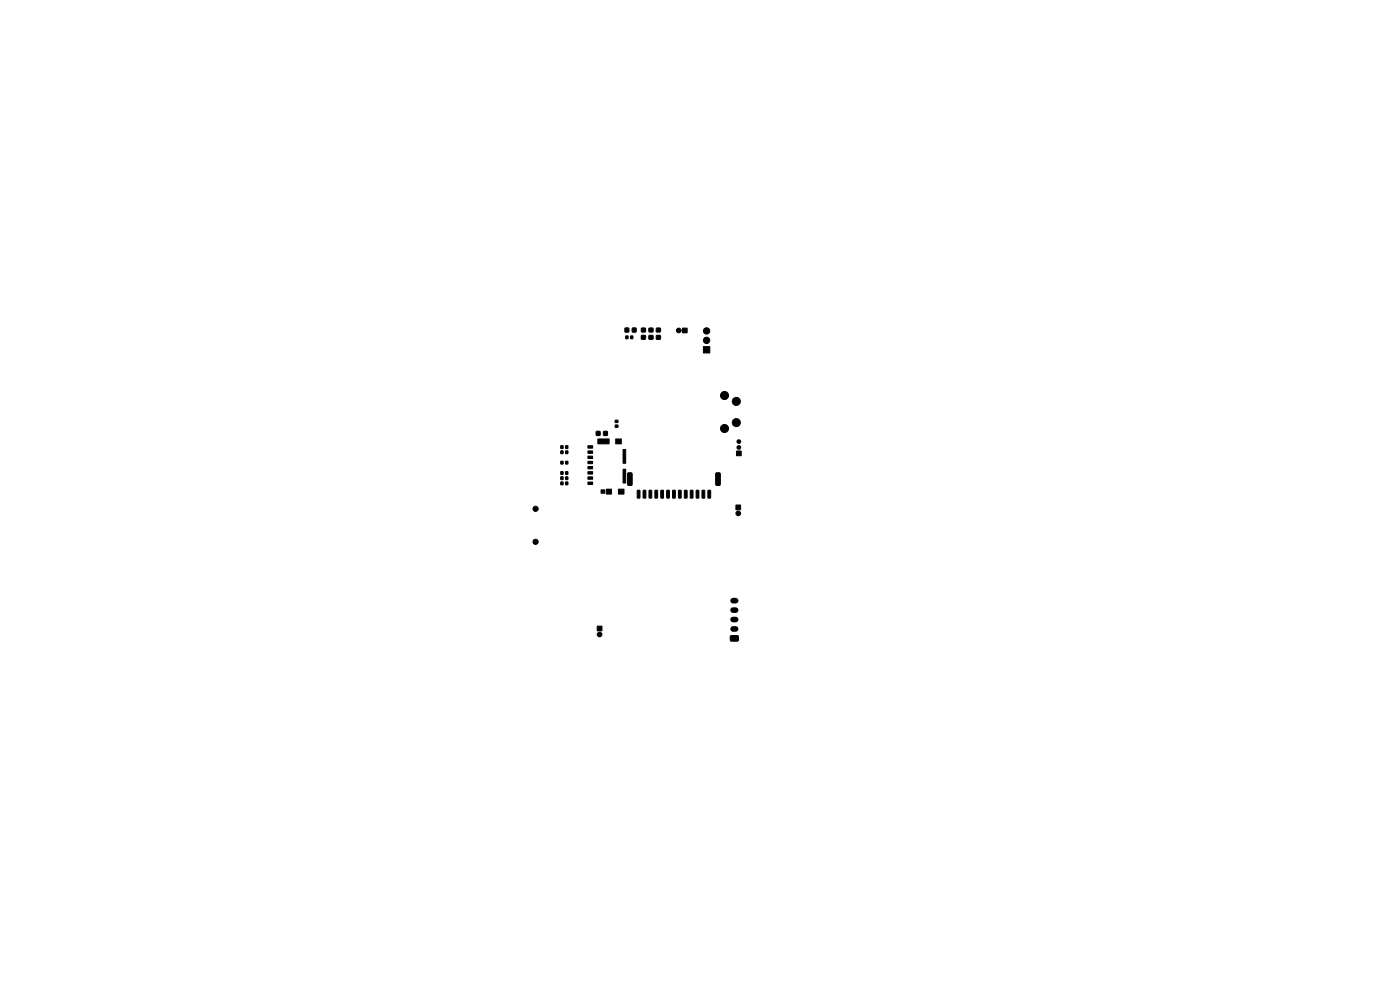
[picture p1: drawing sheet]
<svg xmlns="http://www.w3.org/2000/svg" width="297mm" height="210mm" viewBox="0 0 297 210" stroke-linecap="round" stroke-linejoin="round" font-family="sans-serif">
<g fill="none" stroke="#000" stroke-width=".5">
<circle cx="156.7" cy="93.7" r=".25"/>
<circle cx="156.7" cy="94.9" r=".25"/>
</g>
<g fill="#000" stroke="#000" stroke-width=".21">
<path d="M132.6 69.6h.8v.8h-.8zM132.8 71.3h.4v.5h-.4zM133.8 71.3h.4v.5h-.4zM134.2 69.6h.7v.8h-.7zM136.1 71.2h.8v.7h-.8zM136.1 69.6h.8v.8h-.8zM137.7 71.2h.8v.7h-.8zM137.7 69.6h.8v.8h-.8zM139.3 71.2h.8v.7h-.8zM139.3 69.6h.8v.8h-.8zM144.8 69.6h1v1h-1zM149.2 73.5h1.4v1.4h-1.4z"/>
<path d="M119 94.6h.4v.5h-.4zM119 97.9h.4v.5h-.4zM119 95.7h.4v.5h-.4zM120 94.6h.5v.5h-.5zM120 97.9h.5v.5h-.5zM120 95.7h.5v.5h-.5zM124.7 99h1v.5h-1zM124.7 97.9h1v.5h-1zM124.7 96.8h1v.5h-1zM124.7 95.7h1v.5h-1zM124.7 94.6h1v.5h-1zM126.5 91.5h.8v.8h-.8z"/>
<path d="M126.8 93.1h2.4v1.1h-2.4zM128.1 91.5h.7v.8h-.7zM130.6 93.1h1.2v1.1h-1.2zM130.5 89.2h.6v.4h-.6zM130.5 90.2h.6v.4h-.6zM132.2 95.4h.5v2.9h-.5zM132.2 99.5h.5v3h-.5zM156.2 95.7h1v1h-1zM119 101.2h.4v.5h-.4zM119 100.1h.4v.5h-.4zM119 102.3h.4v.5h-.4zM120 101.2h.5v.5h-.5z"/>
<path d="M120 100.1h.5v.5h-.5zM120 102.3h.5v.5h-.5zM124.7 102.3h1v.5h-1zM124.7 101.2h1v.5h-1zM124.7 100.1h1v.5h-1zM127.5 103.9h.8v.7h-.8zM128.6 103.8h1.1v1h-1.1zM131.2 103.8h1.2v1h-1.2zM133.2 100.4l.7-.1 .2 .1v2.3l-.1 .3h-.6l-.3-.2zM135.2 104l.6 .1-.1 1.6-.5-.1zM136.5 104l.5 .1-.1 1.6-.5-.1zM137.7 104l.6 .1-.1 1.6-.5-.1z"/>
<path d="M139 104l.5 .1-.1 1.6-.5-.1zM140.2 104l.6 .1-.1 1.6-.5-.1zM141.5 104l.5 .1-.1 1.6-.5-.1zM142.7 104l.6 .1-.1 1.6-.5-.1zM144 104l.5 .1-.1 1.6-.5-.1zM145.2 104l.6 .1-.1 1.6-.5-.1zM146.5 104l.5 .1-.1 1.6-.5-.1zM147.7 104l.6 .1-.1 1.6-.5-.1zM149 104l.5 .1-.1 1.6-.5-.1zM150.2 104l.6 .1-.1 1.6-.5-.1zM151.9 100.4l.7-.1 .2 .1v2.3l-.1 .3h-.6l-.3-.2zM156.1 107.1h1v1h-1z"/>
<path d="M126.7 132.8h1v1h-1zM155 134.9l1.5-.1 .2 .3-.1 .8-.2 .1h-1.3l-.2-.2z"/>
<circle cx="144" cy="70.1" r=".5"/>
<circle cx="149.9" cy="70.2" r=".67"/>
<circle cx="149.9" cy="72.2" r=".67"/>
<circle cx="153.7" cy="90.9" r=".86"/>
<circle cx="153.7" cy="83.9" r=".86"/>
<circle cx="156.2" cy="89.6" r=".86"/>
<circle cx="156.2" cy="85.1" r=".86"/>
<circle cx="113.6" cy="107.9" r=".55"/>
<circle cx="113.6" cy="114.9" r=".55"/>
<circle cx="156.6" cy="108.9" r=".5"/>
<circle cx="127.2" cy="134.6" r=".5"/>
</g>
<path d="M155.5 133.4h.6M155.5 131.4h.6M155.5 129.4h.6M155.5 127.4h.6" fill="none" stroke="#000" stroke-width="1.2"/>
</svg>
